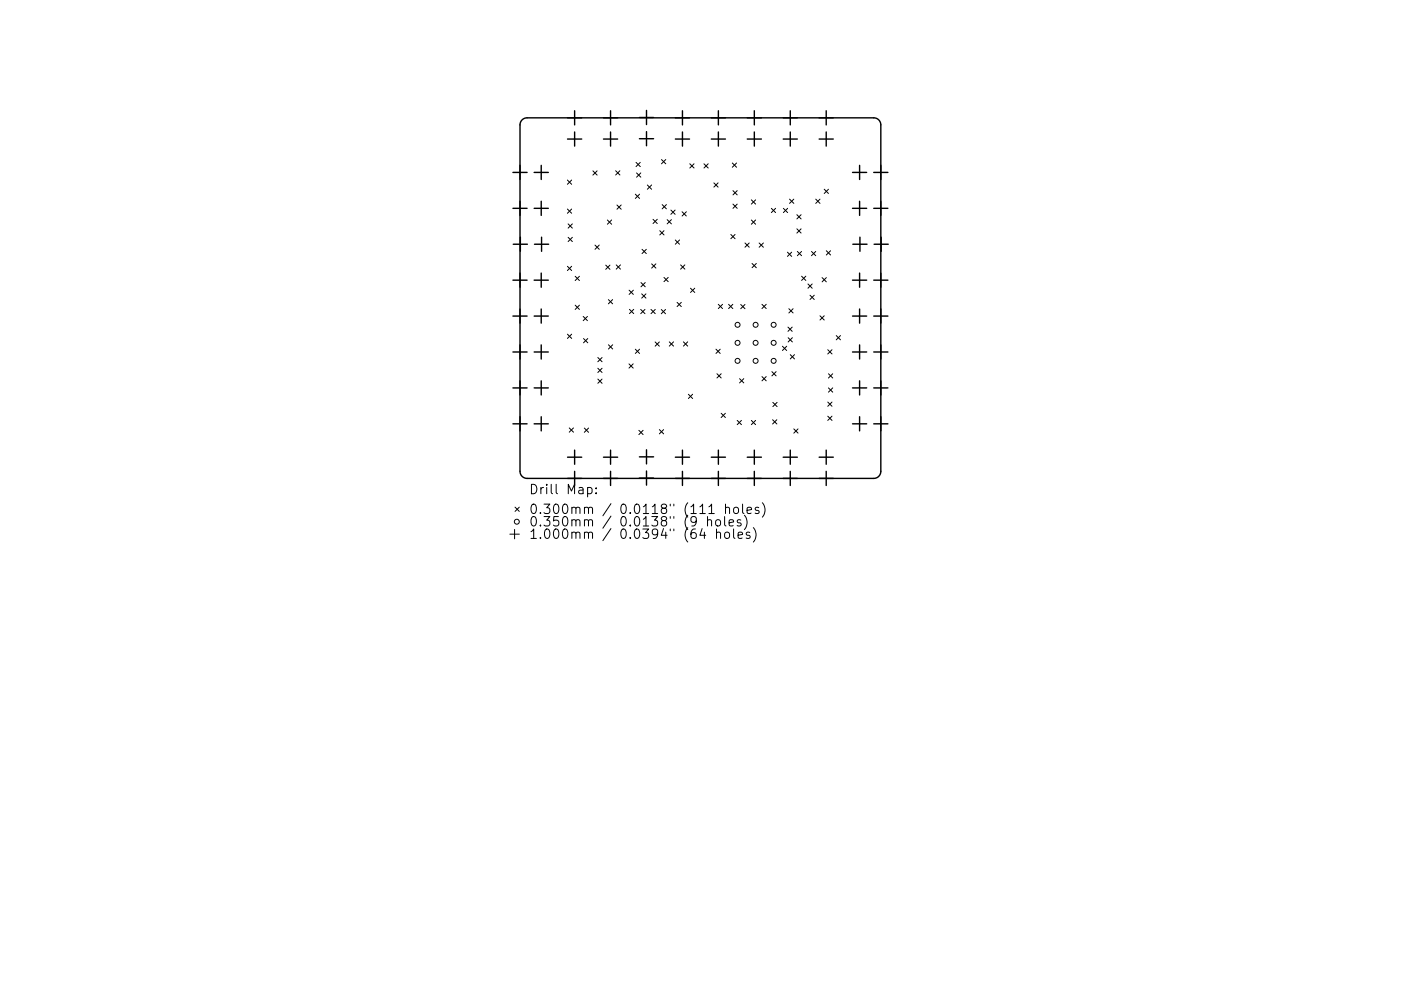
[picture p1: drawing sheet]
<svg xmlns="http://www.w3.org/2000/svg" width="297mm" height="210mm" viewBox="0 0 297 210" stroke-linecap="round" stroke-linejoin="round" font-family="sans-serif">
<defs><g id="words">
<g font-size="2.8">
<text x="112.1" y="104.9">Drill Map:</text>
<text x="112.1" y="109.1">0.300mm / 0.0118&quot; (111 holes)</text>
<text x="112.1" y="111.7">0.350mm / 0.0138&quot; (9 holes)</text>
<text x="112.1" y="114.3">1.000mm / 0.0394&quot; (64 holes)</text>
</g>
</g></defs>
<g fill="none" stroke="#000" stroke-width=".3">
<path d="M108.8 36.6h3M110.7 25.4l.4-.3 .7-.1h73.5a1.5 1.5 0 0 1 1.5 1.5v73.5a1.5 1.5 0 0 1-1.5 1.5h-73.5a1.5 1.5 0 0 1-1.5-1.5v-73.5l.1-.6zM113.3 36.6h3M114.8 35.1v3M120.3 29.5h3M121.8 23.5v3M121.8 28v3M128 29.5h3M129.5 23.5v3M129.5 28v3M135.6 24.9h3M135.6 29.4h3"/>
<path d="M137.1 23.4v3M137.1 27.9v3M143.2 29.5h3M144.7 23.5v3M144.7 28v3M150.8 29.5h3M152.3 23.5v3M152.3 28v3M158.4 29.5h3M159.9 23.5v3M159.9 28v3M166.1 29.5h3"/>
<path d="M167.6 23.5v3M167.6 28v3M173.7 29.5h3M175.2 23.5v3M175.2 28v3M180.8 36.6h3M182.3 35.1v3M185.3 36.6h3M108.8 44.2h3M108.8 59.4h3M108.8 51.8h3M110.3 50.3v3"/>
<path d="M113.3 44.2h3M113.3 59.4h3M113.3 51.8h3M114.8 42.7v3M114.8 57.9v3M114.8 50.3v3M180.8 44.2h3M180.8 59.4h3M180.8 51.8h3M182.3 42.7v3M182.3 57.9v3M182.3 50.3v3"/>
<path d="M185.3 44.2h3M185.3 59.4h3M185.3 51.8h3M186.8 50.3v3M108.8 67.1h3M108.8 74.7h3M113.3 67.1h3M113.3 74.7h3M114.8 65.6v3M114.8 73.2v3M180.8 67.1h3M180.8 74.7h3"/>
<path d="M182.3 65.6v3M182.3 73.2v3M185.3 67.1h3M185.3 74.7h3M108.8 82.3h3M108.8 89.9h3M113.3 82.3h3M113.3 89.9h3M114.8 80.8v3M114.8 88.4v3M120.3 97h3M121.8 95.5v3"/>
<path d="M128 97h3M129.5 95.5v3M135.6 96.9h3M137.1 95.4v3M137.1 99.9v3M143.2 97h3M144.7 95.5v3M150.8 97h3M152.3 95.5v3M158.4 97h3M159.9 95.5v3M166.1 97h3"/>
<path d="M167.6 95.5v3M173.7 97h3M175.2 95.5v3M180.8 82.3h3M180.8 89.9h3M182.3 80.8v3M182.3 88.4v3M185.3 82.3h3M185.3 89.9h3M121.8 100v3M129.5 100v3M135.6 101.4h3"/>
<path d="M144.7 100v3M152.3 100v3M159.9 100v3M167.6 100v3M175.2 100v3"/>
</g>
<g fill="none" stroke="#000" stroke-width=".21">
<path d="M120.3 38.2l.9 .9M121.2 38.2l-.9 .9M125.7 36.3l.9 .9M126.6 36.3l-.9 .9M130.5 36.2l.9 .9M131.4 36.2l-.9 .9M134.9 34.5l.9 .9M135 36.7l.9 .9M135.8 34.5l-.9 .9M135.9 36.7l-.9 .9M137.3 39.3l.9 .9M138.2 39.3l-.9 .9"/>
<path d="M140.3 33.9l.9 .9M141.2 33.9l-.9 .9M146.3 34.8l.9 .9M147.2 34.8l-.9 .9M149.3 34.8l.9 .9M150.2 34.8l-.9 .9M151.4 38.8l.9 .9M152.3 38.8l-.9 .9M155.3 34.6l.9 .9M156.2 34.6l-.9 .9M120.3 44.4l.9 .9M120.3 56.5l.9 .9"/>
<path d="M120.5 47.5l.9 .9M120.5 50.4l.9 .9M121.2 44.4l-.9 .9M121.2 56.5l-.9 .9M121.4 47.5l-.9 .9M121.4 50.4l-.9 .9M122 58.6l.9 .9M122.9 58.6l-.9 .9M126.2 52l.9 .9M127.1 52l-.9 .9M128.4 56.2l.9 .9M128.8 46.7l.9 .9"/>
<path d="M129.3 56.2l-.9 .9M129.7 46.7l-.9 .9M130.7 56.2l.9 .9M130.8 43.5l.9 .9M131.6 56.2l-.9 .9M131.7 43.5l-.9 .9M134.7 41.2l.9 .9M135.6 41.2l-.9 .9M135.9 60l.9 .9M136.1 52.9l.9 .9M136.8 60l-.9 .9M137 52.9l-.9 .9"/>
<path d="M138.2 56l.9 .9M138.5 46.5l.9 .9M139.1 56l-.9 .9M139.4 46.5l-.9 .9M139.9 48.9l.9 .9M140.4 43.4l.9 .9M140.8 58.9l.9 .9M140.8 48.9l-.9 .9M141.3 43.4l-.9 .9M141.5 46.6l.9 .9M141.7 58.9l-.9 .9M142.2 44.6l.9 .9"/>
<path d="M142.4 46.6l-.9 .9M143.1 44.6l-.9 .9M143.2 50.9l.9 .9M144.1 50.9l-.9 .9M144.3 56.2l.9 .9M144.6 44.9l.9 .9M145.2 56.2l-.9 .9M145.5 44.9l-.9 .9M155 49.8l.9 .9M155.4 40.5l.9 .9M155.4 43.3l.9 .9M155.9 49.8l-.9 .9"/>
<path d="M156.3 40.5l-.9 .9M156.3 43.3l-.9 .9M158 51.6l.9 .9M158.9 51.6l-.9 .9M159.3 42.4l.9 .9M159.3 46.7l.9 .9M159.5 55.9l.9 .9M160.2 42.4l-.9 .9M160.2 46.7l-.9 .9M160.4 55.9l-.9 .9M161 51.6l.9 .9M161.9 51.6l-.9 .9"/>
<path d="M163.5 44.2l.9 .9M164.4 44.2l-.9 .9M166.1 44.2l.9 .9M167 53.5l.9 .9M167 44.2l-.9 .9M167.4 42.3l.9 .9M167.9 53.5l-.9 .9M168.3 42.3l-.9 .9M169 45.6l.9 .9M169 48.6l.9 .9M169.1 53.4l.9 .9M169.9 45.6l-.9 .9"/>
<path d="M169.9 48.6l-.9 .9M170 53.4l-.9 .9M170 58.6l.9 .9M170.9 58.6l-.9 .9M172.1 53.4l.9 .9M173 53.4l-.9 .9M173 42.3l.9 .9M173.9 42.3l-.9 .9M174.3 58.9l.9 .9M174.8 40.2l.9 .9M175.2 53.2l.9 .9M175.2 58.9l-.9 .9"/>
<path d="M175.7 40.2l-.9 .9M176.1 53.2l-.9 .9M120.3 70.9l.9 .9M121.2 70.9l-.9 .9M122 64.8l.9 .9M122.9 64.8l-.9 .9M123.6 67.1l.9 .9M123.7 71.8l.9 .9M124.5 67.1l-.9 .9M124.6 71.8l-.9 .9M126.8 75.9l.9 .9M126.8 78.1l.9 .9"/>
<path d="M127.7 75.9l-.9 .9M127.7 78.1l-.9 .9M129 63.6l.9 .9M129 73.2l.9 .9M129.9 63.6l-.9 .9M129.9 73.2l-.9 .9M133.4 77.2l.9 .9M133.4 61.6l.9 .9M133.5 65.6l.9 .9M134.3 77.2l-.9 .9M134.3 61.6l-.9 .9M134.4 65.6l-.9 .9"/>
<path d="M134.7 74.1l.9 .9M135.6 74.1l-.9 .9M135.8 65.7l.9 .9M136.1 62.4l.9 .9M136.7 65.7l-.9 .9M137 62.4l-.9 .9M138 65.6l.9 .9M138.9 72.6l.9 .9M138.9 65.6l-.9 .9M139.8 72.6l-.9 .9M140.2 65.7l.9 .9M141.1 65.7l-.9 .9"/>
<path d="M141.9 72.5l.9 .9M142.8 72.5l-.9 .9M143.6 64.2l.9 .9M144.5 64.2l-.9 .9M144.9 72.5l.9 .9M145.8 72.5l-.9 .9M146.4 61.2l.9 .9M147.3 61.2l-.9 .9M151.8 74.1l.9 .9M152 79.3l.9 .9M152.3 64.6l.9 .9M152.7 74.1l-.9 .9"/>
<path d="M152.9 79.3l-.9 .9M153.2 64.6l-.9 .9M154.5 64.6l.9 .9M155.4 64.6l-.9 .9M157.1 64.6l.9 .9M158 64.6l-.9 .9M161.6 64.6l.9 .9M161.6 79.9l.9 .9M162.5 64.6l-.9 .9M162.5 79.9l-.9 .9M163.7 78.9l.9 .9M164.6 78.9l-.9 .9"/>
<path d="M165.9 73.5l.9 .9M166.8 73.5l-.9 .9M167.1 69.4l.9 .9M167.1 71.7l.9 .9M167.3 65.5l.9 .9M167.6 75.3l.9 .9M168 69.4l-.9 .9M168 71.7l-.9 .9M168.2 65.5l-.9 .9M168.5 75.3l-.9 .9M171.3 60.3l.9 .9M171.7 62.6l.9 .9"/>
<path d="M172.2 60.3l-.9 .9M172.6 62.6l-.9 .9M173.9 67l.9 .9M174.8 67l-.9 .9M175.5 74.2l.9 .9M175.7 79.3l.9 .9M176.4 74.2l-.9 .9M176.6 79.3l-.9 .9M177.3 71.2l.9 .9M178.2 71.2l-.9 .9M120.7 90.8l.9 .9M121.6 90.8l-.9 .9"/>
<path d="M123.9 90.8l.9 .9M124.8 90.8l-.9 .9M126.8 80.4l.9 .9M127.7 80.4l-.9 .9M135.5 91.3l.9 .9M136.4 91.3l-.9 .9M139.8 91.2l.9 .9M140.7 91.2l-.9 .9M146 83.7l.9 .9M146.9 83.7l-.9 .9M152.9 87.7l.9 .9M153.8 87.7l-.9 .9"/>
<path d="M156.3 89.2l.9 .9M156.8 80.3l.9 .9M157.2 89.2l-.9 .9M157.7 80.3l-.9 .9M159.3 89.2l.9 .9M160.2 89.2l-.9 .9M163.8 89.1l.9 .9M163.9 85.4l.9 .9M164.7 89.1l-.9 .9M164.8 85.4l-.9 .9M168.3 91l.9 .9M169.2 91l-.9 .9"/>
<path d="M175.5 85.3l.9 .9M175.5 88.3l.9 .9M175.7 82.3l.9 .9M176.4 85.3l-.9 .9M176.4 88.3l-.9 .9M176.6 82.3l-.9 .9M108.1 113.3h2M109.1 112.3v2M109.2 107.6l.9 .9M110.1 107.6l-.9 .9M124.6 103.5l.6-.1 .3 .4v.6l-.2 .3h-.7M126.4 104.6v.2"/>
<path d="M126.4 103.5v.2M148.9 112.1l-.5 1.5h1.2M150 110.5a.5 .5 0 0 1 .9 0v1.1M150 109.6v2M150.3 109h1.1M151.8 110.5a.54 .54 0 0 1 .6-.2 .54 .54 0 0 1 .4 .3v.6a.54 .54 0 0 1-.6 .4 .54 .54 0 0 1-.5-.4zM151.9 113.1a.5 .5 0 0 1 .9 .1v1M151.9 112.2v2M153.6 109.6v1.7l.3 .3M153.7 113.1a.54 .54 0 0 1 .6-.2 .54 .54 0 0 1 .4 .4l-.1 .7-.6 .2-.4-.3zM153.8 107.8a.5 .5 0 0 1 .9 .1v1.1M153.8 107v2"/>
<path d="M154.6 110.9l.9-.2-.1-.3-.5-.1-.3 .2 .1 1h.7M155.5 112.2v1.7l.3 .3M155.6 107.8a.54 .54 0 0 1 .6-.2 .54 .54 0 0 1 .4 .4v.6a.54 .54 0 0 1-.5 .4 .54 .54 0 0 1-.6-.4zM156.5 113.6l.9-.2-.1-.4-.5-.1-.3 .3 .1 .9h.7M157.1 110.4l-.5-.1-.3 .2 .1 .3 .7 .2v.5h-.8M157.4 107v1.7l.3 .3M157.8 109.3a2.29 2.29 0 0 1 0 3.1M158.4 108.3l.9-.2-.1-.4-.5-.1-.3 .3 .1 1h.7M159 113l-.5-.1-.3 .3 .1 .3 .7 .2v.4h-.8M159.7 111.9a2.29 2.29 0 0 1 0 3.1M160.9 107.7l-.5-.1-.3 .3 .1 .3 .7 .2v.5h-.8M161.6 106.7a2.29 2.29 0 0 1 0 3"/>
<circle cx="156.4" cy="68.9" r=".52"/>
<circle cx="156.4" cy="72.7" r=".52"/>
<circle cx="156.4" cy="76.6" r=".52"/>
<circle cx="160.2" cy="68.9" r=".52"/>
<circle cx="160.2" cy="72.7" r=".52"/>
<circle cx="160.2" cy="76.6" r=".52"/>
<circle cx="164" cy="68.9" r=".53"/>
<circle cx="164" cy="72.7" r=".53"/>
<circle cx="164" cy="76.6" r=".53"/>
<circle cx="109.6" cy="110.7" r=".52"/>
</g>
<use href="#words"/>
</svg>
